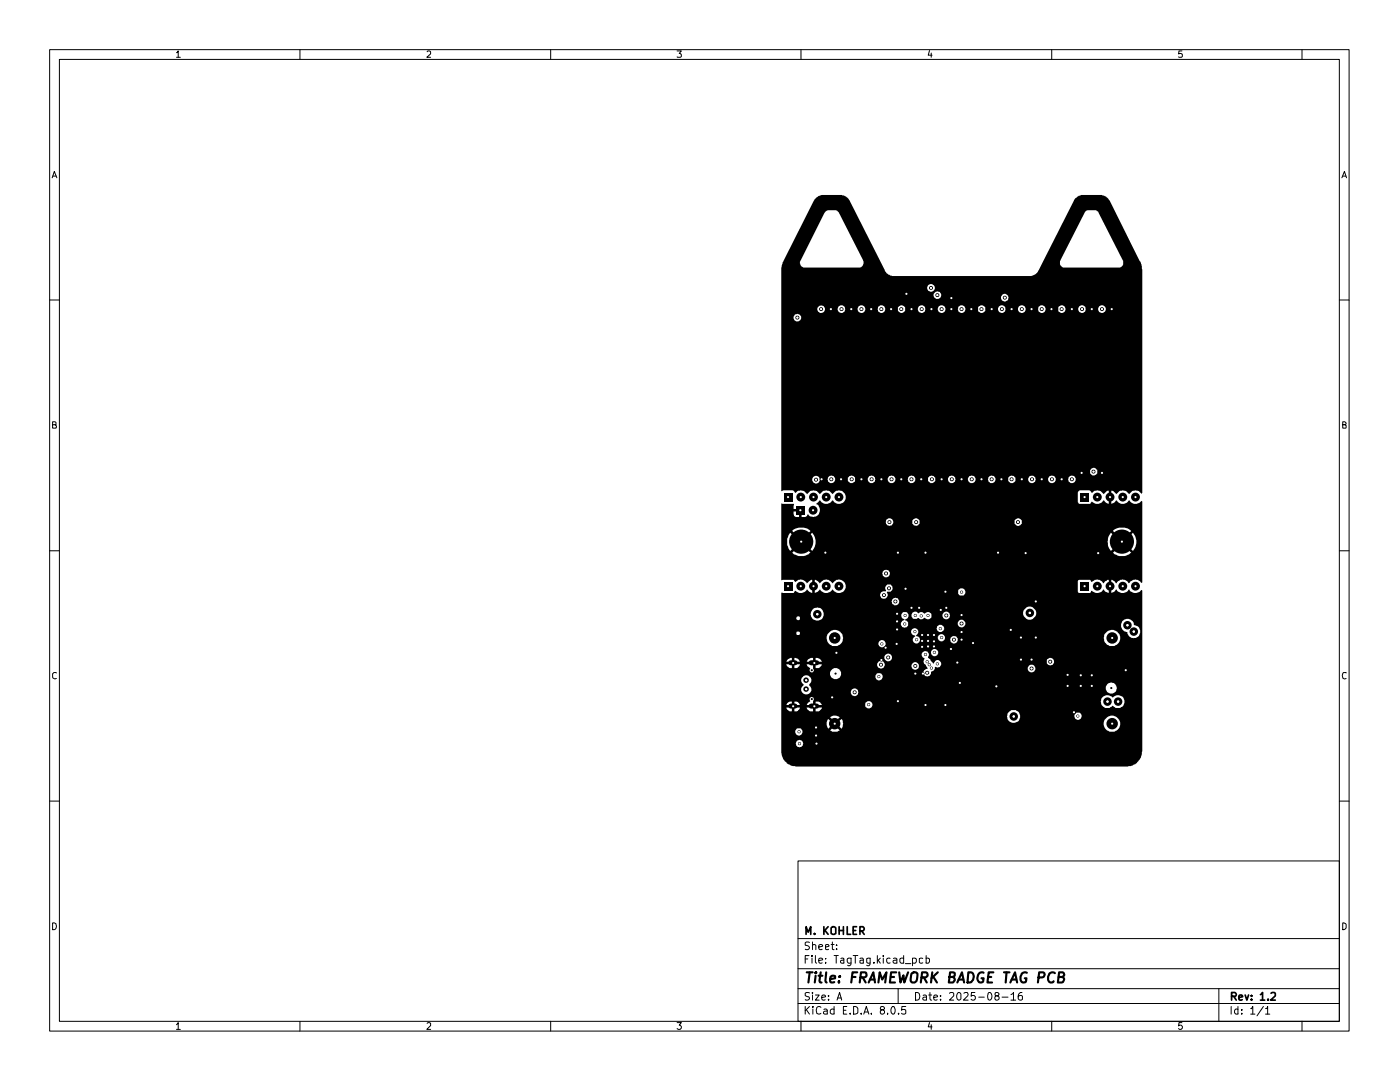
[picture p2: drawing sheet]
<svg xmlns="http://www.w3.org/2000/svg" width="279mm" height="216mm" viewBox="0 0 279 216" stroke-linecap="round" stroke-linejoin="round" font-family="sans-serif">
<g fill="none" stroke="#000" stroke-width=".2">
<path d="M9.9 9.9h259.3v195.8h-259.3zM11.9 11.9h255.4v191.9h-255.4zM35.2 10.5l.4-.3v1.2M35.2 11.4h.8M59.9 9.9v2M85.3 10.3l.1-.1h.5v.6l-.7 .6h.7M109.9 9.9v2M135.1 10.2h.9l-.4 .5 .3 .1 .1 .5-.2 .1-.7-.1M159.9 9.9v2M185.5 10.1l-.2 .9h.7M185.8 10.6v.8M209.9 9.9v2"/>
<path d="M235.9 10.2h-.6l-.1 .6h.7l.1 .5-.2 .1-.6-.1M259.8 9.9v2M10.4 35.5l.4-1.3 .5 1.3M10.6 35.1h.6M267.8 35.5l.5-1.3 .4 1.3M268 35.1h.6M9.9 59.9h2M180.7 58.4h.4v.5h-.4zM185.6 57.2h.4v.5h-.4zM186.9 58.7h.4v.4h-.4zM189.7 59.3h.4v.4h-.4zM200.3 59.2h.4v.4h-.4z"/>
<path d="M267.3 59.9h1.9M158.9 63.2h.4v.4h-.4zM163.7 61.5h.4v.4h-.4zM165.6 61.5h.4v.4h-.4zM167.7 61.5h.4v.4h-.4zM169.7 61.5h.4v.4h-.4zM171.7 61.5h.4v.4h-.4zM173.7 61.5h.4v.4h-.4zM175.7 61.5h.4v.4h-.4zM177.6 61.5h.4v.4h-.4zM179.7 61.5h.4v.4h-.4zM181.7 61.5h.4v.4h-.4z"/>
<path d="M183.7 61.5h.4v.4h-.4zM185.7 61.5h.4v.4h-.4zM187.7 61.5h.4v.4h-.4zM189.7 61.5h.4v.4h-.4zM191.7 61.5h.4v.4h-.4zM193.6 61.5h.5v.4h-.5zM195.7 61.5h.4v.4h-.4zM197.7 61.5h.4v.4h-.4zM199.7 61.5h.4v.4h-.4zM201.7 61.5h.4v.4h-.4zM203.7 61.5h.4v.4h-.4zM205.7 61.5h.4v.4h-.4z"/>
<path d="M207.7 61.5h.4v.4h-.4zM209.6 61.5h.5v.4h-.5zM211.7 61.5h.4v.4h-.4zM213.7 61.5h.4v.4h-.4zM215.7 61.5h.4v.4h-.4zM217.7 61.5h.4v.4h-.4zM219.7 61.5h.4v.4h-.4zM221.7 61.5h.4v.4h-.4zM10.5 84.8l.7-.1v-.4l-.2-.1h-.5v1.2h.7l.1-.4-.3-.2M162.7 95.5h.4v.4h-.4zM163.8 95.4h.4v.5h-.4zM165.7 95.4h.4v.5h-.4z"/>
<path d="M167.6 95.4h.5v.5h-.5zM169.8 95.4h.4v.5h-.4zM171.7 95.4h.4v.5h-.4zM173.7 95.4h.5v.5h-.5zM175.7 95.4h.4v.5h-.4zM177.7 95.4h.4v.5h-.4zM179.7 95.4h.4v.5h-.4zM181.7 95.4h.4v.5h-.4zM183.7 95.4h.4v.5h-.4zM185.8 95.4h.4v.5h-.4zM187.7 95.4h.4v.5h-.4zM189.7 95.4h.5v.5h-.5z"/>
<path d="M191.7 95.4h.4v.5h-.4zM193.7 95.4h.4v.5h-.4zM195.7 95.4h.4v.5h-.4zM197.7 95.4h.4v.5h-.4zM199.7 95.4h.4v.5h-.4zM201.7 95.4h.4v.5h-.4zM203.7 95.4h.4v.5h-.4zM205.7 95.4h.5v.5h-.5zM207.7 95.4h.4v.5h-.4zM209.7 95.4h.4v.5h-.4zM211.7 95.4h.4v.5h-.4zM213.7 95.4h.4v.5h-.4z"/>
<path d="M215.7 94.1h.4v.5h-.4zM218 93.9h.4v.4h-.4zM219.7 94.1h.4v.5h-.4zM268 84.8h.5l.1-.4-.2-.2h-.4v1.2h.6v-.5l-.2-.1M9.9 109.9h2M164.5 110.1h.4v.4h-.4zM176.2 118.5h.4v.5h-.4zM176.6 114.2h.4v.5h-.4zM177.2 117.2h.4v.4h-.4zM177.3 104h.4v.4h-.4zM178.5 119.8h.4v.4h-.4zM179 110.1h.4v.4h-.4z"/>
<path d="M180.5 117.3h.4v.4h-.4zM182.6 104h.4v.4h-.4zM184.5 110.1h.4v.4h-.4zM188.5 117.8h.4v.5h-.4zM191.8 118h.2l.1 .2-.1 .1h-.2l-.1-.1zM199 110.1h.4v.4h-.4zM203 104h.4v.4h-.4zM204.5 110.1h.4v.5h-.4zM219 110.1h.4v.5h-.4zM267.3 109.9h1.9M11.3 134.3l-.5-.1-.3 .3 .1 .8 .3 .2 .4-.1M166 139h.2l.1 .2-.1 .1h-.2l-.1-.1z"/>
<path d="M166.8 130.1h.2l.1 .2-.1 .1h-.2l-.1-.1zM170.4 137.9h.4v.5h-.4zM175.3 134.8h.2l.1 .2-.1 .2h-.2l-.1-.2zM175.6 132.4h.4v.5h-.4zM175.8 131.5h.2l.1 .2-.1 .2h-.2l-.1-.2zM175.9 128.3h.2l.1 .2-.1 .2h-.2l-.1-.2zM176.6 129.1h.2l.2 .1-.2 .2h-.2l-.1-.2zM177 131h.5v.4h-.5zM178.8 128.3h.2l.2 .2-.2 .2h-.2l-.1-.2zM178.9 122.3h.2l.1 .2-.1 .2h-.2l-.1-.2zM178.9 123.8h.2l.1 .2-.1 .2h-.2l-.1-.2zM178.9 125.4h.2l.1 .2-.1 .2h-.2l-.1-.2z"/>
<path d="M179 139.7h.4v.4h-.4zM180.5 124.3h.2l.1 .2-.1 .2h-.2l-.2-.2zM180.5 122.6h.2l.2 .2-.2 .2h-.2l-.1-.2zM181.8 121.1h.2l.1 .2-.1 .2h-.2l-.1-.2zM182.5 132.7h.4v.4h-.4zM182.5 125.8h.2l.1 .2-.1 .2h-.2l-.1-.2zM182.6 122.6h.2l.1 .2-.1 .2h-.2l-.1-.2zM182.6 134.2h.2l.1 .2-.1 .2h-.2l-.1-.2zM182.8 127.4h.2l.1 .2-.1 .2h-.2l-.1-.2zM183.3 121.1h.2l.1 .2-.1 .2h-.2l-.1-.2zM183.8 122.7h.2l.1 .2-.1 .2h-.2l-.2-.2zM183.9 128.9h.2l.1 .2-.1 .2h-.2l-.1-.2z"/>
<path d="M183.9 126.5h.2l.1 .2-.1 .2h-.2l-.1-.2zM183.9 127.7h.2l.1 .2-.1 .2h-.2l-.1-.2zM184.1 134.2h.2l.1 .2-.1 .2h-.2l-.1-.2zM184.6 130.4h.2l.1 .2-.1 .2h-.2l-.1-.2zM184.8 134h.4v.5h-.4zM184.9 131.9h.2l.2 .1-.2 .2h-.2l-.1-.2zM185.1 122.6h.2l.1 .2-.1 .2h-.2l-.1-.2zM185.1 128.8h.2l.1 .2-.1 .2h-.2l-.1-.2zM185.1 126.5h.2l.1 .2-.1 .2h-.2l-.1-.2zM185.1 127.7h.2l.1 .2-.1 .2h-.2l-.1-.2zM185.4 132.4h.2l.1 .2-.1 .2h-.2l-.1-.2zM185.8 133.1h.2l.1 .2-.1 .2h-.2l-.1-.2z"/>
<path d="M186.3 128.8h.2l.1 .2-.1 .2h-.2l-.1-.2zM186.3 127.8h.2l.1 .2-.1 .2h-.2l-.1-.2zM186.3 126.5h.2l.1 .2-.1 .2h-.2l-.1-.2zM186.4 130h.2l.1 .2-.1 .2h-.2l-.1-.2zM187 132.3h.2l.1 .2-.1 .2h-.2l-.1-.2zM187.6 125.2h.2l.1 .2-.1 .2h-.2l-.1-.2zM187.6 121.5h.3l.1 .2-.1 .2h-.3l-.1-.2zM187.8 127h.2l.1 .2-.1 .2h-.2l-.1-.2zM188.6 122.6h.5v.4h-.5zM188.7 121.1h.3l.1 .2-.1 .2h-.3l-.1-.2zM189.7 129.3h.2l.1 .2-.1 .2h-.2l-.1-.2zM190.2 127.4h.4v.5h-.4z"/>
<path d="M191 132h.2l.1 .2-.1 .2h-.2l-.2-.2zM191.4 136.1h.4v.4h-.4zM191.7 127.4h.4v.5h-.4zM191.7 125.9h.4v.4h-.4zM191.7 124.2h.4v.4h-.4zM191.7 122.5h.4v.4h-.4zM194 128.1h.4v.4h-.4zM198.6 136.7h.4v.5h-.4zM201.5 125.5h.4v.4h-.4zM203.5 131.4h.5v.4h-.5zM203.5 127h.5v.4h-.5zM205.7 131.4h.4v.4h-.4z"/>
<path d="M205.7 133.2h.4v.4h-.4zM206.5 127h.4v.4h-.4zM209.4 131.8h.4v.5h-.4zM212.9 134.4h.4v.5h-.4zM212.9 136.6h.4v.5h-.4zM215.5 134.5h.4v.5h-.4zM215.5 136.6h.4v.5h-.4zM217.7 134.5h.4v.5h-.4zM217.7 136.6h.4v.5h-.4zM224.5 133.5h.4v.5h-.4zM268.6 134.3l-.5-.1-.2 .5 .1 .6 .3 .2 .3-.1M9.9 159.9h2"/>
<path d="M159.4 145.8h.2l.1 .2-.1 .2h-.2l-.1-.2zM159.5 148.2h.2l.1 .2-.1 .2h-.2l-.2-.2zM162.8 145h.2l.1 .2-.1 .2h-.2l-.2-.2zM162.8 146.6h.2l.1 .2-.1 .2h-.2l-.2-.2zM162.8 148.2h.2l.2 .2-.2 .2h-.2l-.1-.2zM173.3 140.4h.2l.1 .2-.1 .2h-.2l-.2-.2zM214.1 141.9h.4v.4h-.4zM215 142.7h.2l.1 .2-.1 .2h-.2l-.1-.2zM267.3 159.9h1.9M159.3 171.8h108v32h-108zM10.5 184.2h.3a.71 .71 0 0 1 .5 .8 .71 .71 0 0 1-.8 .5zM159.3 197.3h108"/>
<path d="M159.3 193.3h108M159.3 187.3h108M160.7 191.3h.5M161.5 190.7h-.8v1.5M161.5 198.1a.64 .64 0 0 0-.8 .1v.4l.7 .3 .1 .4a.6 .6 0 0 1-.8 .2M161.5 188a.64 .64 0 0 0-.8 .1v.5l.7 .2 .1 .3-.3 .4-.5-.1M162.1 190.7v.1M162.1 191.2v1M162.1 198v.2M162.1 188.6l.3-.1 .4 .1v.9M162.1 188v1.5M162.1 198.5v1.1"/>
<path d="M162.7 198.5h.8l-.8 1.1h.8M162.7 190.7v1.2l.3 .3M163.4 191.7l.8-.2-.1-.2-.4-.1-.3 .1 .1 .8h.6M163.4 189l.8-.2-.1-.2-.4-.1-.3 .1 .1 .8h.6M164 199.1l.8-.2-.1-.3-.4-.1-.3 .3 .1 .7h.6M164.8 192v.2M164.8 191.3h.1M164.8 189l.6-.2-.1-.3-.5 .1v.8h.6M165.4 199.4v.2M165.4 198.6v.2M165.9 188.5h.6M166.1 188v1.4l.4 .1"/>
<path d="M166.5 190.7h.8M166.9 190.7v1.5M167 189.3v.2M167 188.6h.1M167 199.6l.6-1.6 .4 1.6M167.1 199.1h.8M167.8 191.3h.6v.9M168.4 191.5l-.7 .3 .1 .3h.6M169.8 191.2v1.2l-.3 .3-.3-.1M169.8 191.3l-.5-.1-.2 .2v.5l.2 .3 .5-.1M170.3 190.7h.9M170.7 190.7v1.5"/>
<path d="M171.6 191.3l.5-.1 .2 .1v.9M172.3 191.5l-.7 .2v.4h.7M173.7 191.2v1.2l-.3 .3-.4-.1M173.7 191.3h-.7v.7l.2 .2 .5-.1M174.4 192v.2M175.1 190.7v1.5M175.3 191.6l.4 .6M175.7 191.2l-.6 .6M176.3 190.7v.1M176.3 191.2v1M177.6 191.3l-.4-.1-.2 .2v.6l.2 .2 .4-.1M178.3 191.3l.4-.1 .3 .1v.9"/>
<path d="M179 191.5l-.8 .3 .1 .3 .2 .1 .5-.1M179.2 197.3v2.9M180.3 191.3l-.5-.1-.2 .2v.5l.2 .3 .5-.1M180.3 190.7v1.5M180.7 192.3h1.1M182.1 191.3l.5-.1 .3 .2v.5l-.3 .3-.5-.1M182.1 191.2v1.5M182.7 198a.77 .77 0 0 1 .9 .8 .77 .77 0 0 1-.9 .8zM184.2 191.3h-.7v.7l.2 .2 .5-.1M184.2 198.6h.6l.1 1M184.8 191.3l.5-.1 .2 .2-.1 .6-.1 .2-.5-.1M184.8 190.7v1.5"/>
<path d="M184.9 198.9l-.5 .1-.2 .2 .2 .4 .5-.1M185.3 198.5h.6M185.6 198v1.3l.2 .3h.1M186.4 199.1l.7-.2-.1-.3-.4-.1-.2 .3v.7h.6M187.7 199.4v.2M187.7 198.6v.2M189.5 198.2l.2-.2 .6 .2v.5l-.8 .9h.8M191.3 198l.3 .1 .2 .3v.9l-.4 .3a.88 .88 0 0 1-.1-1.6zM192.4 198.2l.6-.2 .1 .1 .1 .4-.9 1.1h.9M194.6 198h-.7l-.1 .8 .6-.2 .3 .3v.4l-.3 .3-.6-.2M195.3 199h1.1M197.2 198.2l.2-.2a.82 .82 0 0 1 .6 .8 .82 .82 0 0 1-.6 .8l-.2-.2-.1-.4z"/>
<path d="M198.8 198.7l-.3-.3 .1-.3 .5-.1a.34 .34 0 0 1 .3 .4 .34 .34 0 0 1-.3 .3l-.5 .1v.7a.52 .52 0 0 0 .8-.2v-.3l-.3-.3M200 199h1.2M201.8 198.5l.5-.5v1.6M201.8 199.6h.9M204 198h-.4a1.04 1.04 0 0 0-.2 1.5l.4 .1 .2-.2v-.7a.52 .52 0 0 0-.8 .2M243.2 197.3v6.5M268 184.2h.2l.4 .3v.7l-.4 .3h-.2zM35.2 204.5l.4-.5v1.4M35.2 205.4h.8M59.9 203.8v1.9M85.3 204.2l.1-.2 .5 .1v.5l-.7 .8h.7M109.9 203.8v1.9"/>
<path d="M135.1 204h.9l-.4 .6 .4 .2v.3l-.3 .3-.6-.2M159.3 200.2h108M159.9 203.8v1.9M160.7 200.8v1.6M161 201.5l.5 .9M161.5 200.8l-.8 .9M162.2 200.8v.2M162.2 201.3v1.1M163.8 201l-.1-.1a.56 .56 0 0 0-.6 0 .56 .56 0 0 0-.2 .6l.1 .7 .4 .2 .4-.2M164.4 201.4h.6l.1 1M165.1 201.7l-.5 .1-.3 .2v.2l.3 .2 .5-.1M166.5 201.4h-.6l-.2 .3v.4a.52 .52 0 0 0 .8 .2"/>
<path d="M166.5 200.8v1.6M168.3 201.6h.5M169 200.8h-.7v1.6h.7M169.7 202.2v.2M170.4 200.8a.67 .67 0 0 1 .8 .5v.7a.76 .76 0 0 1-.8 .4zM171.9 202.2v.2M172.4 202.4l.5-1.6 .5 1.6M172.6 201.9h.6M173.9 202.2v.2M175.9 201.5l-.2-.3a.43 .43 0 0 1 .4-.4 .43 .43 0 0 1 .4 .5l-.1 .1a.56 .56 0 0 0-.6 .3 .56 .56 0 0 0 0 .6 .52 .52 0 0 0 .7-.2v-.3l-.3-.3M177.1 202.2v.2M178.1 200.8h.2a1 1 0 0 1 0 1.6 .88 .88 0 0 1-.2-1.6z"/>
<path d="M179.3 202.2v.2M180.8 200.8h-.8l-.1 .8 .3-.2 .5 .1 .1 .7-.3 .2-.6-.2M185.5 204l-.2 .9h.7M185.8 204.5v.9M209.9 203.8v1.9M235.9 204h-.6l-.1 .7 .2-.1h.3l.3 .2v.3l-.3 .3h-.3l-.2-.2M245.7 200.8v1.6M247.1 201.4l-.5-.1-.2 .4v.4l.2 .3 .5-.1M247.1 200.8v1.6M247.8 202.2v.2M247.8 201.4v.2M249.6 201.3h.2l.2-.5v1.6"/>
<path d="M249.6 202.4h.8M252.1 200.8l-1.2 1.9M252.6 201.3h.1l.3-.5v1.6M252.6 202.4h.8M259.8 203.8v1.9"/>
</g>
<g fill="none" stroke="#000" stroke-width=".34">
<path d="M160.9 186.4v-1.5l.4 1.1 .5-1.1v1.5M162.6 186.3v.1M164.4 184.9v1.5M164.6 185.6l.7 .8M165.3 184.9l-.9 .9M165.9 185.2a.54 .54 0 0 1 .9 0v1.1l-.3 .1-.6-.1zM167.5 184.9v1.5M167.5 185.7h.8M168.3 184.9v1.5M169.1 184.9v1.5h.7M170.3 185.7h.5M170.9 184.9h-.6v1.5h.6"/>
<path d="M171.6 185.8h.6a.47 .47 0 0 0 .3-.5 .47 .47 0 0 0-.3-.4h-.6v1.5M172 185.8l.5 .6M245.8 198.8h.8l.1-.3-.1-.3-.2-.2h-.6v1.6M246.2 198.8l.5 .8M247.2 199.1l.8-.2-.1-.3-.4-.1-.3 .3 .1 .7h.6M248.5 198.5l.3 1.1 .4-1.1M249.8 199.4v.2M249.8 198.6v.2M251.5 198.5l.5-.5v1.6M251.5 199.6h.9M253.1 199.4v.2M253.7 198.2l.2-.2 .5 .1 .1 .6-.9 .9h.9"/>
<circle cx="160.9" cy="135.7" r=".38"/>
<circle cx="160.9" cy="137.5" r=".38"/>
</g>
<g fill="none" stroke="#000" stroke-width=".42">
<path d="M161 194h1.2M161.6 194l-.3 2M162.8 194.7l-.2 1.3M162.9 194l-.2 .1h.2v-.1l-.1 .2M163.4 194.7h.7M163.8 194l-.3 1.7 .1 .3h.4M164.9 194l-.2 1.7 .3 .3M165.7 195.4l1-.2v-.4a.67 .67 0 0 0-1 .1v1.1h.8M167.4 195.8v.2M167.6 194.8l.1 .1h-.2l.1-.1-.1 .1M170.1 194.9h.6M171.1 194h-1l-.2 2"/>
<path d="M171.7 195h.8l.4-.3a.52 .52 0 0 0-.3-.7h-.8l-.2 2M172.2 195l.6 1M173.4 196l.9-2 .3 2M173.6 195.5h.9M175.3 196l.3-2 .5 1.5 .8-1.5-.2 2M177.8 194.9h.6M178.9 194h-1.1l-.2 2h1M179.5 194l.2 2 .6-1.4 .2 1.4 .7-2M181.9 194.3a.78 .78 0 0 1 1.2 0 1.75 1.75 0 0 1-.6 1.7h-.6a2.03 2.03 0 0 1 0-1.7zM183.9 195h.8l.4-.3a.52 .52 0 0 0-.3-.7h-.8l-.2 2M184.4 195l.6 1M186.1 194l-.3 2"/>
<path d="M186.2 194.9l.8 1.1M187.2 194l-1.3 1.2M189.4 194.9h.7l.4-.1v-.6l-.3-.2h-.6l-.2 2h.7l.4-.4-.1-.6-.3-.1M191.1 196l.9-2 .4 2M191.3 195.5h.9M193.3 194h.5a.76 .76 0 0 1 .6 .9 1.29 1.29 0 0 1-.9 1.1h-.4zM196.3 194.1a.79 .79 0 0 0-1.1 .4 1.24 1.24 0 0 0 .2 1.5 .64 .64 0 0 0 .8-.2l.1-.6h-.4M197.1 194.9h.7M198.2 194h-.9l-.2 2h.9M200.4 194h1.1M200.9 194l-.2 2M201.6 196l1-2 .4 2"/>
<path d="M201.9 195.5h.9M204.9 194.1a.89 .89 0 0 0-1.2 .8v.6a.61 .61 0 0 0 .4 .5 .61 .61 0 0 0 .7-.2l.1-.6h-.4M207.2 195h.8l.3-.1a.5 .5 0 0 0-.1-.9h-.8l-.3 2M210.5 194.2l-.1-.1a.89 .89 0 0 0-1.2 .8v.6a.61 .61 0 0 0 .4 .5 .61 .61 0 0 0 .7-.2M211.3 194.9h.8l.3-.3-.1-.4-.3-.2h-.6l-.3 2h.8a.67 .67 0 0 0 .3-1l-.2-.1"/>
</g>
<g fill="#000">
<path d="M162.5 39.8l.8-.6 .7-.3h4a1.94 1.94 0 0 1 1.5 1l7.3 14.4a1.7 1.7 0 0 0 1.2 .8h27.9l1.1-.6 1.1-2.1h3.4l.1 .6 .5 .4h11.5l.6-.6v-.8l-5-9.8-.5-.2h-1.7l-.5 .4-5 9.7v.3h-3.4l6.3-12.6 .9-.7 .5-.2h4.1l.9 .3 .6 .8 6.3 12.5 .3 1.2v44.6l-.2 .2a1.58 1.58 0 0 0-1.9-.5l-.6 .6-.6-.6-.6-.2-.5 .1-.8 .7-.6-.6-.4-.1v.9h-.5v-.9h-.3l-.7 .7a1.72 1.72 0 0 0-1.8-.7l-.6 .4-.5-.5h-1.9l-.4 .5v1.9l.3 .3h2.2l.2-.4a2.1 2.1 0 0 0 1.9 .3l.5-.5h.1l.4 .4 .6 .2v-.9h.5v.9l.6-.2 .3-.4h.2l.2 .2a1.37 1.37 0 0 0 2.2-.2h.1l.2 .2a1.49 1.49 0 0 0 2.3-.1l.1 16.2-.3 .1-.1-.2a1.56 1.56 0 0 0-2.3 .3 1.37 1.37 0 0 0-1.3-.8 1.37 1.37 0 0 0-1.2 .8l-.8-.7h-.2v.8h-.5v-.8l-.7 .3-.3 .4a1.4 1.4 0 0 0-2.3-.3h-.2l-.2-.4h-2.2l-.3 .3 .1 2.2 2.4 .1 .2-.4h.2a1.38 1.38 0 0 0 2.2-.3h.1l.3 .5 .7 .2v-.8h.5v.8l.6-.2 .3-.5 .2 .1a1.4 1.4 0 0 0 2.4-.1l.1 .1a1.38 1.38 0 0 0 2.3 0l.3 .1-.1 32.7a3.6 3.6 0 0 1-2.2 2.4h-67.1a2.99 2.99 0 0 1-2.6-2.5l-.1-2h2.9l.1 .3 .3 .4h.4h.3l.3-.4v-.7l-.3-.3-.3-.1-.4 .1-.3 .3-.1 .4h-2.9v-2.4h2.8a.74 .74 0 0 0 1.2 .6 .74 .74 0 0 0-.2-1.3l-.7 .1-.3 .6h-2.8v-1.6h9.1l.3 1 .6-.7 .4 .4-.6 .7 .4 .2h1l.5-.2-.7-.7 .4-.4 .6 .7 .4-1h52a1.59 1.59 0 0 0 2.3 1.4 1.62 1.62 0 0 0 .1-2.8 1.62 1.62 0 0 0-2.4 1.4h-52l-.2-.8-.2-.1-.6 .6-.4-.4 .7-.6-.3-.1h33.7v.2a1.29 1.29 0 0 0 1.5 1 1.29 1.29 0 0 0 1.1-1.3h10.8v.1a.74 .74 0 0 0 1.2 .5 .74 .74 0 0 0-.2-1.3l-.7 .1-.3 .6h-10.8l-.3-.8-.6-.4a1.66 1.66 0 0 0-1.6 .6l-.1 .7h-33.7a1.45 1.45 0 0 0-1.6 .1l.6 .6-.4 .4-.6-.6-.2 .1-.1 .8h-9.1v-3.7h1.8v.5h-.8l.2 .4 .5 .3h.4v-.6h.5v.6h.7l.4-.7h-.7v-.5h2.9v.5h-.8l.2 .4a1.13 1.13 0 0 0 1.1 .3v-.6h.5v.6h.6l.6-.5v-.2h-.8l.2-.1-.2-.4 9.5-.1a.73 .73 0 0 0 1.1 .7 .73 .73 0 0 0 0-1.3h45.9l.1 .3a1.04 1.04 0 0 0 .7 1 1.59 1.59 0 0 0 1.5-.5l.6 .5a2.09 2.09 0 0 0 1.6-.5 1.32 1.32 0 0 0-.2-1.8 1.32 1.32 0 0 0-1.9 .2l-.2-.2a1.38 1.38 0 0 0-2.2 1l-46.5-.1-.4 .3-.1 .4h-8.7l-.3-.4-.3-.2h-.6v.7h-.5l.1-.9a.46 .46 0 0 0-.1-.7 .46 .46 0 0 0-.7 .2l.1 .7-.5 .3-.2 .4h-1.4l-.4-.6-.2-.1h-.5v.7h-.5v-.7a.93 .93 0 0 0-1.1 .7h-1v-4.9h4l.2 .5 .3 .3a1.05 1.05 0 0 0-.3 1.6 1.05 1.05 0 0 0 1.7-.1h8v.2a.77 .77 0 0 0 1.2 .5 .77 .77 0 0 0 0-1.3 .77 .77 0 0 0-1.2 .5v.1h-8l.1-.3-.1-.6h58.9a1.1 1.1 0 0 0 1.4 1.1 1.1 1.1 0 0 0 .6-1.7 1.1 1.1 0 0 0-1.8 .1l-.2 .5h-58.9l-.3-.4v-.3a1 1 0 0 0-.2-1.7 1 1 0 0 0-1.4 1h-4v-1.5h9.8v.4a1.11 1.11 0 0 0 .9 .8 1.11 1.11 0 0 0 1.1-.5h7v.2a.74 .74 0 0 0 1.2 .4 .74 .74 0 0 0-.2-1.3l-.7 .1-.3 .6h-7l.2-.3a1.12 1.12 0 0 0-1-1.4 1.12 1.12 0 0 0-1.2 1h-9.8v-2.3h1.8v.5h-.8l.2 .5 .5 .3h.4v-.7h.5v.7a1.09 1.09 0 0 0 1.1-.8h-.7v-.5h2.9v.5l-.8 .1 .2 .4 .5 .3-.1 .6 .2 .3h.4l.2-.4-.1-.3v-.9h.5v.7l.7-.1 .5-.6h11.1v.2a.74 .74 0 0 0 .6 .6 .74 .74 0 0 0 .8-.5h5.4v.2a.74 .74 0 0 0 1.1 .4 .74 .74 0 0 0 0-1.2 .74 .74 0 0 0-1.1 .4v.2h-5.4a.75 .75 0 0 0-.6-1.1 .75 .75 0 0 0-.8 .8h-11.1v-.1h-.8h.2l-.2-.5h.8l-.3-.5-.9-.2v.7h-.5v-.7a1.13 1.13 0 0 0-1.3 .7h-1.4l-.4-.6-.4-.1h-.3v.7h-.5v-.7l-.7 .2-.4 .5h-1v-.8h20.6a.77 .77 0 0 0 1.1 .7 .77 .77 0 0 0 .2-1.3h6.1l.2 .5 .4 .3v.1a.85 .85 0 0 0 .3 1.3l.3 .6-.4 .2a.69 .69 0 0 0-.3 1 .82 .82 0 0 0 1.4-.2v-.3l.5-.3 .3-.4h18.5v.2a.78 .78 0 0 0 1.2 .4 .78 .78 0 0 0 0-1.3 .78 .78 0 0 0-1.2 .5v.2h-18.5v-.3a.72 .72 0 0 0 1-.1 .72 .72 0 0 0 .1-1h21.2v.4a.76 .76 0 0 0 1.2 .2 .76 .76 0 0 0 0-1.2 .76 .76 0 0 0-1.2 .3v.3h-21.2l-.2-.1a.68 .68 0 0 0-.7-.1 .68 .68 0 0 0-.4 .6h-.2l-.5-.5-.1-.4-.4-.2 .2-.5-.2-.6h.6a.72 .72 0 0 0 .9 .8 .72 .72 0 0 0 .4-1.2 .72 .72 0 0 0-1.2 .1l-.1 .3-.7-.1a.71 .71 0 0 0-.7-.1 .71 .71 0 0 0-.5 .6h-6.1l-.7-.2-.4 .3-.2 .5h-20.6v-3.9h9.1l.1 .5a1.74 1.74 0 0 0 1 1.1h1l.7-.4h7.5a.72 .72 0 0 0 1.1 .5 .72 .72 0 0 0 0-1.2 .72 .72 0 0 0-1.1 .5v.2h-7.5a1.65 1.65 0 0 0-.1-2.5h14.1v.2a.93 .93 0 0 0 .9 .7l-.1 .1a.76 .76 0 0 0-.4 1 .76 .76 0 0 0 1.1 .3 .76 .76 0 0 0 .2-1.1h3.7v.2a.74 .74 0 0 0 .5 .6 .74 .74 0 0 0 .8-.4h1.1l.2 .5a.77 .77 0 0 0 1 .2 .77 .77 0 0 0 .3-1h29.2v.3a1.85 1.85 0 0 0 1.1 1.3 1.63 1.63 0 0 0 2-.8 1.63 1.63 0 0 0-.5-2.1 1.65 1.65 0 0 0-2.6 1.3l-29.3-.1a.77 .77 0 0 0-.9-.2 .77 .77 0 0 0-.5 .6h-1.1a.71 .71 0 0 0-.5-1 .71 .71 0 0 0-.8 .6h-3.8l-.1-.2h-.4l-.1-.3a.67 .67 0 0 0 .5-.6 .67 .67 0 0 0-.5-.7h4.1l.1 .2a.71 .71 0 0 0 1.1 .4 .71 .71 0 0 0 0-1.1 .71 .71 0 0 0-1.1 .4l-.1 .1h-4.5l-.4 .2-.2 .4h-14.2a1.63 1.63 0 0 0-1.7-.2 1.63 1.63 0 0 0-.9 1.5h-9.1v-.9h3l.1 .3h.5l.1-.2v-.3l-.1-.2h-.5l-.1 .4h-3v-1.9h23.9v.2a.74 .74 0 0 0 .8 .5 .74 .74 0 0 0 .6-.8h9.9v.2a.76 .76 0 0 0 .7 .6 .76 .76 0 0 0 .8-.4h31.1v.2a1.44 1.44 0 0 0 1.3 1.2 1.29 1.29 0 0 0 1.4 1.1 1.29 1.29 0 0 0 1.2-1.3 1.29 1.29 0 0 0-1.2-1.2 1.31 1.31 0 0 0-1.4-1.3 1.31 1.31 0 0 0-1.3 1.3h-31.1l.1-.2a.81 .81 0 0 0-1-.9l-.3 .1-.3 .6h-9.9v-.2l-.6-.5v-.1l.5-.3 .2-.5h.6l.1 .3 .3 .4h.7l.1-.2h.2l.4 .3h.3l.5-.4a.73 .73 0 0 0 .9 .4 .73 .73 0 0 0 .5-.8h2.2v.2a.78 .78 0 0 0 1.1 .5 .78 .78 0 0 0 .2-1.2h14.8v.3a1.33 1.33 0 0 0 2 .9 1.33 1.33 0 0 0 0-2.3 1.33 1.33 0 0 0-2 .9v.2h-14.8a.77 .77 0 0 0-.8-.2 .77 .77 0 0 0-.5 .7h-2.2l-.1-.4-.4-.3h-.4l-.5 .4-.1-.1a.78 .78 0 0 0-1.1 0 .73 .73 0 0 0-.9-.3 .73 .73 0 0 0-.5 .7h-.6l-.1-.3-.3-.4h-.6a.81 .81 0 0 0-.4 .9 .81 .81 0 0 0 .7 .7l-.6 .2-.2 .6h-23.9v-1.1h3l.3 .3 .4-.1v-.5l-.1-.1-.5 .1-.1 .3h-3v-.8h5.9a1.34 1.34 0 0 0 1.3 1.3 1.34 1.34 0 0 0 1.3-1.4 1.34 1.34 0 0 0-1.3-1.3 1.44 1.44 0 0 0-1.3 1.4h-5.9v-2.6h22l.1 .2a.71 .71 0 0 0 1.1 .4 .71 .71 0 0 0 0-1.2 .71 .71 0 0 0-1.1 .4l-.1 .2h-22v-1.3h19.7a.78 .78 0 0 0 1.1 .7 .78 .78 0 0 0 .3-1.2h14.2v.3l.4 .3h.6a.75 .75 0 0 0 .2-1.3 .75 .75 0 0 0-1.2 .7h-14.2l.8-.1v-.2a.62 .62 0 0 0 .4-.5 .62 .62 0 0 0-.4-.6v-.2h-.7a.93 .93 0 0 0-.3 1.4h-.6l-.3 .2-.3 .5h-19.7l.1-.5 2.4 .1 .2-.4h.2a1.37 1.37 0 0 0 2.2-.3l1.1 .7v-.8h.5v.8l1.1-.7a1.35 1.35 0 0 0 2.4 0l.1 .1a1.39 1.39 0 0 0 2.2 .3 1.39 1.39 0 0 0-.2-2.1 1.39 1.39 0 0 0-2 .5 1.5 1.5 0 0 0-2.6 0l-.8-.7h-.2v.8h-.5v-.8h-.3l-.8 .7a1.36 1.36 0 0 0-2.3-.3l-.3-.4-2.4 .1-.1-1.4h20.2l.1 .2a.73 .73 0 0 0 .8 .6 .73 .73 0 0 0 .6-.9 .73 .73 0 0 0-.9-.5l-.5 .3-.1 .3h-20.2v-6.3h1.2v.7l.6 1.1 1.1-1.1 .3 .5-1 1 .4 .3a2.65 2.65 0 0 0 3.1-.2l.2-.1-1.1-1 .3-.5 1.1 1.1 .5-.8 .2-1h58.2l.2 1 .5 .8 1.1-1.1 .3 .5-1 1 .4 .3a2.65 2.65 0 0 0 3.1-.2l.2-.1-1.1-1 .3-.5 1.1 1.1 .3-.5a2.69 2.69 0 0 0-.3-3.1l-1.1 1-.1-.1-.2-.2 1.1-1-.2-.2a2.6 2.6 0 0 0-3.5 .2l1 1-.3 .3-1.1-1-.5 .8-.2 1h-58.2l-.2-1-.5-.8-1.1 1-.3-.3 1.1-1a2.62 2.62 0 0 0-3.7 0l1 1-.3 .3-1.1-1-.6 1.2v.6h-1.2v-3.9h20.8a.77 .77 0 0 0 .6 .6 .77 .77 0 0 0 .8-.2l.2-.4h3.8a.72 .72 0 0 0 .7 .7 .72 .72 0 0 0 .7-.7h19v.3l.2 .3 .6 .1 .6-.4v-.7a.75 .75 0 0 0-.8-.4 .75 .75 0 0 0-.6 .8h-19v-.4l-.4-.3a.68 .68 0 0 0-.7 0 .68 .68 0 0 0-.3 .7h-3.8v-.2a.77 .77 0 0 0-.9-.6 .77 .77 0 0 0-.7 .8h-20.8v-3.7h2.6l-.1 1.1h.9v.5h-.9l.1 .8 .3 .3h.7v-1h.5v1h.7l.5-.5h.1a.98 .98 0 0 0 1.2 .4 1.31 1.31 0 0 0 1.1-1.1 1.31 1.31 0 0 0-.7-1.4v-.1l.6-.6h.2a1.35 1.35 0 0 0 2.4 0h.1l.2 .2a1.34 1.34 0 0 0 2.3-.4 1.34 1.34 0 0 0-1.5-1.8l-.4 .1-.6 .6-.6-.6-.7-.2-.7 .2-.6 .6-.6-.6-.6-.2-.7 .2-.6 .6-.6-.6a1.72 1.72 0 0 0-1.8 .3l-.5-.5h-1.9l-.3 .2-.1-2.3h6.2a.76 .76 0 0 0 .8 .7 .76 .76 0 0 0 .7-.8h1.5l.2 .5a.77 .77 0 0 0 .9 .3 .77 .77 0 0 0 .5-.8h2.5v.4a.75 .75 0 0 0 .9 .4 .75 .75 0 0 0 .5-.8h2.6v.2a.77 .77 0 0 0 .8 .6 .77 .77 0 0 0 .7-.8h2.5v.2a.77 .77 0 0 0 .8 .6 .77 .77 0 0 0 .7-.8h2.4l.2 .5a.77 .77 0 0 0 .9 .3 .77 .77 0 0 0 .5-.8h2.5v.4l.4 .4h.5l.3-.2 .2-.2v-.4h2.6v.2a.77 .77 0 0 0 .8 .6 .77 .77 0 0 0 .7-.8h2.5v.2a.77 .77 0 0 0 .8 .6 .77 .77 0 0 0 .7-.8h2.4l.2 .5a.77 .77 0 0 0 .9 .3 .77 .77 0 0 0 .5-.8h2.5v.4l.4 .4h.5l.3-.2 .3-.2v-.4h2.5v.2a.77 .77 0 0 0 .8 .6 .77 .77 0 0 0 .7-.8h2.5v.2a.77 .77 0 0 0 .8 .6 .77 .77 0 0 0 .7-.8h2.5v.2a.73 .73 0 0 0 .9 .6 .73 .73 0 0 0 .6-.9 .73 .73 0 0 0-1-.5l-.5 .3v.3h-2.5v-.1a.77 .77 0 0 0-.8-.6 .77 .77 0 0 0-.7 .7h-2.5l-.1-.3-.3-.3a.76 .76 0 0 0-1.1 .6h-2.5v-.3a.76 .76 0 0 0-.9-.4 .76 .76 0 0 0-.6 .7h-2.5v-.1a.79 .79 0 0 0-.9-.6 .79 .79 0 0 0-.7 .7h-2.4v-.1a.77 .77 0 0 0-.8-.6 .77 .77 0 0 0-.7 .7h-2.5l-.1-.3-.3-.3a.76 .76 0 0 0-1.1 .6h-2.6v-.3a.76 .76 0 0 0-.8-.4 .76 .76 0 0 0-.6 .7h-2.5v-.1a.79 .79 0 0 0-.9-.6 .79 .79 0 0 0-.7 .7h-2.4v-.1a.77 .77 0 0 0-.8-.6 .77 .77 0 0 0-.7 .7h-2.5l-.1-.3-.3-.3a.76 .76 0 0 0-1.1 .6h-2.6v-.3a.82 .82 0 0 0-1.4 0v.3h-2.5a.74 .74 0 0 0-1.1-.6l-.4 .3-.1 .3h-1.5a.76 .76 0 0 0-.8-.7 .76 .76 0 0 0-.7 .8h-6.2v-1.6h61.7v.3l.4 .4a.73 .73 0 0 0 1-.4v-.6l-.6-.5-.6 .2-.2 .3v.3h-61.7v-30.7h2.5a.76 .76 0 0 0 .9 .7 .76 .76 0 0 0 .5-1.1 .82 .82 0 0 0-1.4 .2v.2h-2.5v-1.7h7.2a.76 .76 0 0 0 .8 .8 .76 .76 0 0 0 .7-.8h2.6v.2a.77 .77 0 0 0 .8 .6 .77 .77 0 0 0 .7-.8h2.5v.2a.77 .77 0 0 0 .8 .6 .77 .77 0 0 0 .7-.8h2.4l.1 .2a.73 .73 0 0 0 .8 .5 .73 .73 0 0 0 .7-.7h2.5v.3a.75 .75 0 0 0 .9 .4 .75 .75 0 0 0 .5-.7h2.6v.2a.77 .77 0 0 0 .8 .6 .77 .77 0 0 0 .7-.8h2.5v.2a.77 .77 0 0 0 .8 .6 .77 .77 0 0 0 .7-.8h2.4l.1 .2a.73 .73 0 0 0 .8 .5 .73 .73 0 0 0 .7-.7h2.5l.1 .5 .3 .2a.68 .68 0 0 0 .7-.1 .68 .68 0 0 0 .3-.6h2.6v.2a.77 .77 0 0 0 .8 .6 .77 .77 0 0 0 .7-.8h2.5v.2a.77 .77 0 0 0 .8 .6 .77 .77 0 0 0 .7-.8h2.4l.1 .2a.73 .73 0 0 0 .8 .5 .73 .73 0 0 0 .7-.7h2.5v.3a.75 .75 0 0 0 .9 .4 .75 .75 0 0 0 .5-.7h2.6v.2a.77 .77 0 0 0 .8 .6 .77 .77 0 0 0 .7-.8h2.5v.2a.78 .78 0 0 0 1.2 .4 .78 .78 0 0 0 0-1.3 .78 .78 0 0 0-1.2 .5v.2h-2.5a.76 .76 0 0 0-.8-.8 .76 .76 0 0 0-.7 .8h-2.6v-.2a.72 .72 0 0 0-.8-.6 .72 .72 0 0 0-.6 .8h-2.5v-.2a.77 .77 0 0 0-.9-.6 .77 .77 0 0 0-.7 .8h-2.4v-.2a.77 .77 0 0 0-.9-.6 .77 .77 0 0 0-.6 .8h-2.5l-.1-.2a.72 .72 0 0 0-.8-.6 .72 .72 0 0 0-.6 .8h-2.6v-.4a.75 .75 0 0 0-.8-.4 .75 .75 0 0 0-.6 .8h-2.5v-.2a.77 .77 0 0 0-.9-.6 .77 .77 0 0 0-.7 .8h-2.4v-.2a.77 .77 0 0 0-.9-.6 .77 .77 0 0 0-.6 .8h-2.5l-.1-.2a.72 .72 0 0 0-.8-.6 .72 .72 0 0 0-.6 .8h-2.6v-.4a.75 .75 0 0 0-.8-.4 .75 .75 0 0 0-.6 .8h-2.5v-.2a.77 .77 0 0 0-.9-.6 .77 .77 0 0 0-.7 .8h-2.4v-.2a.77 .77 0 0 0-.9-.6 .77 .77 0 0 0-.6 .8h-2.5l-.1-.2a.72 .72 0 0 0-.8-.6 .72 .72 0 0 0-.6 .8h-2.6v-.2a.79 .79 0 0 0-.8-.5 .79 .79 0 0 0-.7 .7h-7.2v-2.8h30.4v.2a.76 .76 0 0 0 .6 .6 .76 .76 0 0 0 .8-.3h12.1v.2a.74 .74 0 0 0 1.1 .4 .74 .74 0 0 0 0-1.2 .74 .74 0 0 0-1.1 .4v.2h-12.1a.77 .77 0 0 0 0-1 .77 .77 0 0 0-1-.2l-.3 .3-.1 .4h-30.4v-1.5h29.1a.76 .76 0 0 0 1 .7 .76 .76 0 0 0 .4-1.1 .76 .76 0 0 0-1.2-.1l-.2 .5h-29.1v-4l.3-1h3.4l.2 .6 .5 .4h11.4l.6-.5v-.8l-4.9-9.7-.5-.4h-1.8l-.4 .2-5.1 10.2h-3.4zM156.4 98.3h1.7v1.7h-1.7zM156.4 116.1h1.7v1.7h-1.7zM158.9 101h1.7v1.7h-1.7zM215.6 98.3h1.7v1.7h-1.7zM215.6 116.1h1.7v1.7h-1.7zM161.9 139.3h.2l.1 .2-.1 .2h-.2l-.1-.2zM161.9 133.5h.2l.1 .2-.1 .2h-.2l-.1-.2zM166.7 134.2h.2l.1 .2-.1 .2h-.2l-.2-.2zM221.7 137.1h.2l.1 .2-.1 .2h-.2l-.1-.2z"/>
<circle cx="159.8" cy="99.2" r=".89"/>
<circle cx="162.4" cy="99.2" r=".89"/>
<circle cx="164.9" cy="99.2" r=".89"/>
<circle cx="167.4" cy="99.2" r=".89"/>
<circle cx="219" cy="99.2" r=".89"/>
<circle cx="221.5" cy="99.2" r=".89"/>
<circle cx="224.1" cy="99.2" r=".89"/>
<circle cx="226.6" cy="99.2" r=".89"/>
<circle cx="159.8" cy="117" r=".89"/>
<circle cx="159.9" cy="108.1" r="2.41"/>
<circle cx="162.3" cy="101.8" r=".89"/>
<circle cx="162.4" cy="117" r=".89"/>
<circle cx="164.9" cy="117" r=".89"/>
<circle cx="167.4" cy="117" r=".89"/>
<circle cx="219" cy="117" r=".89"/>
<circle cx="221.5" cy="117" r=".89"/>
<circle cx="223.9" cy="108.1" r="2.41"/>
<circle cx="224.1" cy="117" r=".89"/>
<circle cx="226.6" cy="117" r=".89"/>
<circle cx="166.6" cy="127.3" r="1.14"/>
<circle cx="222" cy="127.3" r="1.14"/>
<circle cx="166.6" cy="144.4" r="1.14"/>
<circle cx="222" cy="144.4" r="1.14"/>
</g>
<path d="M157.8 132.3h.9M161.9 132.3h1.1M157.8 140.9h.9M161.9 140.9h1.1" fill="none" stroke="#000" stroke-width="1"/>
<g fill="none" stroke="#000" stroke-width=".59">
<circle cx="163.1" cy="122.6" r=".55"/>
<circle cx="205.5" cy="122.3" r=".55"/>
<circle cx="206.7" cy="120" r=".55"/>
<circle cx="221" cy="140" r=".55"/>
<circle cx="223.1" cy="140" r=".55"/>
<circle cx="225" cy="124.8" r=".55"/>
<circle cx="226.3" cy="126" r=".55"/>
<circle cx="202.3" cy="143" r=".55"/>
</g>
<path d="M184.5 140.5h.4v.4h-.4zM188.5 140.5h.4v.4h-.4z" fill="none" stroke="#000" stroke-width=".25"/>
<g fill="#fff">
<path d="M224 116.8h.2l.1 .2-.1 .2h-.2l-.1-.2z"/>
<path d="M223.8 107.9h.2l.1 .2-.1 .2h-.2l-.1-.2z"/>
<path d="M216.4 116.8h.2l.1 .2-.1 .2h-.2l-.2-.2z"/>
<path d="M218.9 116.8h.2l.1 .2-.1 .2h-.2l-.1-.2z"/>
<path d="M221.4 116.8h.2l.1 .2-.1 .2h-.2l-.1-.2z"/>
<path d="M226.5 116.8h.2l.1 .2-.1 .2h-.2l-.1-.2z"/>
<path d="M159.6 101.6h.2l.1 .2-.1 .2h-.2l-.1-.2z"/>
<path d="M164.8 116.8h.2l.1 .2-.1 .2h-.2l-.1-.2z"/>
<path d="M167.3 116.8h.2l.1 .2-.1 .2h-.2l-.1-.2z"/>
<path d="M157.2 116.8h.2l.1 .2-.1 .2h-.2l-.1-.2z"/>
<path d="M159.8 107.9h.2l.1 .2-.1 .2h-.2l-.1-.2z"/>
<path d="M159.7 116.8h.2l.1 .2-.1 .2h-.2l-.1-.2z"/>
<path d="M162.2 116.8h.3l.1 .2-.1 .2h-.3l-.1-.2z"/>
<path d="M162.2 101.6h.2l.1 .2-.1 .2h-.2l-.1-.2z"/>
<path d="M157.2 99h.2l.1 .2-.1 .2h-.2l-.1-.2z"/>
<path d="M159.7 99h.2l.1 .2-.1 .2h-.2l-.1-.2z"/>
<path d="M162.2 99h.3l.1 .2-.1 .2h-.3l-.1-.2z"/>
<path d="M164.8 99h.2l.1 .2-.1 .2h-.2l-.1-.2z"/>
<path d="M167.3 99h.2l.1 .2-.1 .2h-.2l-.1-.2z"/>
<path d="M224 99h.2l.1 .2-.1 .2h-.2l-.1-.2z"/>
<path d="M221.4 99h.2l.1 .2-.1 .2h-.2l-.1-.2z"/>
<path d="M216.4 99h.2l.1 .2-.1 .2h-.2l-.2-.2z"/>
<path d="M218.9 99h.2l.1 .2-.1 .2h-.2l-.1-.2z"/>
<path d="M226.5 99h.2l.1 .2-.1 .2h-.2l-.1-.2z"/>
<path d="M158.2 132.1h.2l.1 .2-.1 .2h-.2l-.1-.2z"/>
<path d="M158.2 140.7h.2l.1 .2-.1 .2h-.2l-.1-.2z"/>
<path d="M166.5 127.1h.2l.1 .2-.1 .2h-.2l-.1-.2z"/>
<path d="M221.9 127.1h.2l.1 .2-.1 .2h-.2l-.2-.2z"/>
<path d="M162.4 140.7h.2l.1 .2-.1 .2h-.2l-.1-.2z"/>
<path d="M162.4 132.1h.2l.1 .2-.1 .2h-.2l-.1-.2z"/>
<path d="M221.9 144.2h.2l.1 .2-.1 .2h-.2l-.2-.2z"/>
<path d="M166.5 144.2h.2l.1 .2-.1 .2h-.2l-.1-.2z"/>
<path d="M179.8 95.4h.2l.1 .2-.1 .2h-.2l-.1-.2z"/>
<path d="M181.8 95.4h.2l.1 .2-.1 .2h-.2l-.1-.2z"/>
<path d="M183.8 95.4h.2l.1 .2-.1 .2h-.2l-.2-.2z"/>
<path d="M185.9 95.4h.2l.1 .2-.1 .2h-.2l-.1-.2z"/>
<path d="M177.4 104h.2l.1 .2-.1 .2h-.2l-.1-.2z"/>
<path d="M177.8 95.4h.2l.1 .2-.1 .2h-.2l-.1-.2z"/>
<path d="M175.8 95.4h.2l.1 .2-.1 .2h-.2l-.1-.2z"/>
<path d="M182.7 104h.2l.2 .2-.2 .2h-.2l-.1-.2z"/>
<path d="M183.3 121.1h.2l.1 .2-.1 .2h-.2l-.1-.2z"/>
<path d="M181.8 121.1h.2l.1 .2-.1 .2h-.2l-.1-.2z"/>
<path d="M179.1 110.1h.2l.1 .2-.1 .2h-.2l-.1-.2z"/>
<path d="M184.6 110.1h.2l.1 .2-.1 .2h-.2l-.1-.2z"/>
<path d="M180.6 117.3h.2l.1 .2-.1 .2h-.2l-.1-.2z"/>
<path d="M178.6 119.8h.2l.1 .2-.1 .2h-.2l-.1-.2z"/>
<path d="M162.8 95.5h.2l.1 .2-.1 .2h-.2l-.2-.2z"/>
<path d="M171.8 95.4h.2l.1 .2-.1 .2h-.2l-.1-.2z"/>
<path d="M169.9 95.4h.2l.1 .2-.1 .2h-.2l-.1-.2z"/>
<path d="M163.9 95.4h.2l.1 .2-.1 .2h-.2l-.2-.2z"/>
<path d="M167.8 95.4h.2l.1 .2-.1 .2h-.2l-.2-.2z"/>
<path d="M165.8 95.4h.2l.1 .2-.1 .2h-.2l-.1-.2z"/>
<path d="M173.8 95.4h.3l.1 .2-.1 .2h-.3l-.1-.2z"/>
<path d="M176.7 114.2h.2l.1 .2-.1 .2h-.2l-.1-.2z"/>
<path d="M177.3 117.2h.2l.1 .2-.1 .2h-.2l-.1-.2z"/>
<path d="M176.3 118.6h.2l.1 .1-.1 .2h-.2l-.1-.2z"/>
<path d="M164.6 110.1h.2l.1 .2-.1 .2h-.2l-.1-.2z"/>
<path d="M163 122.4h.2l.1 .2-.1 .1h-.2l-.1-.1z"/>
<path d="M180.5 122.6h.2l.2 .2-.2 .2h-.2l-.1-.2z"/>
<path d="M178.9 122.3h.2l.1 .2-.1 .2h-.2l-.1-.2z"/>
<path d="M178.9 123.8h.2l.1 .2-.1 .2h-.2l-.1-.2z"/>
<path d="M180.5 124.3h.2l.1 .2-.1 .2h-.2l-.2-.2z"/>
<path d="M182.6 122.6h.2l.1 .2-.1 .2h-.2l-.1-.2z"/>
<path d="M185.1 122.6h.2l.1 .2-.1 .2h-.2l-.1-.2z"/>
<path d="M183.8 122.7h.2l.1 .2-.1 .2h-.2l-.2-.2z"/>
<path d="M201.6 125.5h.2l.1 .2-.1 .2h-.2l-.1-.2z"/>
<path d="M203.7 131.4h.2l.1 .2-.1 .2h-.2l-.2-.2z"/>
<path d="M203.7 127h.2l.1 .2-.1 .2h-.2l-.2-.2z"/>
<path d="M205.8 131.4h.2l.1 .2-.1 .2h-.2l-.1-.2z"/>
<path d="M205.8 133.2h.2l.1 .2-.1 .2h-.2l-.1-.2z"/>
<path d="M206.6 127h.2l.1 .2-.1 .2h-.2l-.1-.2z"/>
<path d="M209.5 131.9h.2l.1 .1-.1 .2h-.2l-.1-.2z"/>
<path d="M191.8 127.4h.2l.1 .2-.1 .2h-.2l-.1-.2z"/>
<path d="M191.8 125.9h.2l.1 .2-.1 .2h-.2l-.1-.2z"/>
<path d="M189.7 129.3h.2l.1 .2-.1 .2h-.2l-.1-.2z"/>
<path d="M190.3 127.4h.2l.1 .2-.1 .2h-.2l-.1-.2z"/>
<path d="M191.8 124.2h.2l.1 .2-.1 .2h-.2l-.1-.2z"/>
<path d="M224.9 124.6h.2l.1 .2-.1 .1h-.2l-.1-.1z"/>
<path d="M220.9 139.8h.2l.1 .2-.1 .2h-.2l-.1-.2z"/>
<path d="M224.6 133.5h.2l.1 .2-.1 .2h-.2l-.1-.2z"/>
<path d="M223 139.8h.2l.2 .2-.2 .2h-.2l-.1-.2z"/>
<path d="M226.2 125.8h.2l.1 .2-.1 .2h-.2l-.1-.2z"/>
<path d="M215.6 134.6h.2l.1 .1-.1 .2h-.2l-.1-.2z"/>
<path d="M215.6 136.7h.2l.1 .2-.1 .2h-.2l-.1-.2z"/>
<path d="M213 134.5h.2l.1 .2-.1 .2h-.2l-.1-.2z"/>
<path d="M214.2 141.9h.2l.1 .2-.1 .2h-.2l-.1-.2z"/>
<path d="M217.8 134.6h.2l.1 .1-.1 .2h-.2l-.1-.2z"/>
<path d="M213 136.7h.2l.1 .2-.1 .2h-.2l-.1-.2z"/>
<path d="M217.8 136.7h.2l.1 .2-.1 .2h-.2l-.1-.2z"/>
<path d="M215 142.7h.2l.1 .2-.1 .2h-.2l-.1-.2z"/>
<path d="M194.1 128.1h.2l.1 .2-.1 .2h-.2l-.1-.2z"/>
<path d="M191.5 136.1h.2l.1 .2-.1 .2h-.2l-.2-.2z"/>
<path d="M191 132h.2l.1 .2-.1 .2h-.2l-.2-.2z"/>
<path d="M198.7 136.8h.2l.2 .2-.2 .1h-.2l-.1-.1z"/>
<path d="M202.2 142.8h.2l.1 .2-.1 .1h-.2l-.1-.1z"/>
<path d="M175.8 61.5h.2l.1 .2-.1 .2h-.2l-.1-.2z"/>
<path d="M180.8 58.4h.2l.1 .2-.1 .2h-.2l-.1-.2z"/>
<path d="M177.7 61.5h.2l.2 .2-.2 .2h-.2l-.1-.2z"/>
<path d="M173.8 61.5h.2l.1 .2-.1 .2h-.2l-.1-.2z"/>
<path d="M181.8 61.5h.2l.1 .2-.1 .2h-.2l-.1-.2z"/>
<path d="M179.8 61.5h.2l.1 .2-.1 .2h-.2l-.1-.2z"/>
<path d="M171.8 61.5h.2l.1 .2-.1 .2h-.2l-.1-.2z"/>
<path d="M193.7 61.5h.2l.2 .2-.2 .2h-.2l-.1-.2z"/>
<path d="M197.8 61.5h.2l.1 .2-.1 .2h-.2l-.1-.2z"/>
<path d="M189.8 59.3h.2l.1 .2-.1 .2h-.2l-.1-.2z"/>
<path d="M189.8 61.5h.2l.1 .2-.1 .2h-.2l-.1-.2z"/>
<path d="M195.8 61.5h.2l.1 .2-.1 .2h-.2l-.1-.2z"/>
<path d="M191.8 61.5h.2l.1 .2-.1 .2h-.2l-.1-.2z"/>
<path d="M211.8 61.5h.2l.1 .2-.1 .2h-.2l-.1-.2z"/>
<path d="M221.8 61.5h.2l.1 .2-.1 .2h-.2l-.1-.2z"/>
<path d="M217.8 61.5h.2l.1 .2-.1 .2h-.2l-.1-.2z"/>
<path d="M213.8 61.5h.2l.1 .2-.1 .2h-.2l-.1-.2z"/>
<path d="M215.8 61.5h.2l.2 .2-.2 .2h-.2l-.1-.2z"/>
<path d="M219.8 61.5h.2l.1 .2-.1 .2h-.2l-.1-.2z"/>
<path d="M163.8 61.5h.2l.1 .2-.1 .2h-.2l-.1-.2z"/>
<path d="M165.7 61.5h.2l.1 .2-.1 .2h-.2l-.1-.2z"/>
<path d="M159 63.2h.2l.1 .2-.1 .2h-.2l-.1-.2z"/>
<path d="M169.8 61.5h.2l.1 .2-.1 .2h-.2l-.1-.2z"/>
<path d="M167.8 61.5h.2l.2 .2-.2 .2h-.2l-.1-.2z"/>
<path d="M183.8 61.5h.2l.2 .2-.2 .2h-.2l-.1-.2z"/>
<path d="M185.8 61.5h.2l.1 .2-.1 .2h-.2l-.1-.2z"/>
<path d="M185.7 57.3h.2l.1 .1-.1 .2h-.2l-.1-.2z"/>
<path d="M187.8 61.5h.2l.1 .2-.1 .2h-.2l-.1-.2z"/>
<path d="M187 58.7h.2l.1 .2-.1 .2h-.2l-.1-.2z"/>
<path d="M199.8 61.5h.2l.2 .2-.2 .2h-.2l-.1-.2z"/>
<path d="M203.8 61.5h.2l.1 .2-.1 .2h-.2l-.1-.2z"/>
<path d="M201.8 61.5h.2l.1 .2-.1 .2h-.2l-.1-.2z"/>
<path d="M200.4 59.2h.2l.1 .2-.1 .2h-.2l-.1-.2z"/>
<path d="M205.8 61.5h.2l.1 .2-.1 .2h-.2l-.1-.2z"/>
<path d="M209.7 61.5h.3l.1 .2-.1 .2h-.3l-.1-.2z"/>
<path d="M207.8 61.5h.2l.1 .2-.1 .2h-.2l-.1-.2z"/>
<path d="M176.6 129.1h.2l.2 .1-.2 .2h-.2l-.1-.2z"/>
<path d="M177.1 131h.3l.1 .2-.1 .2h-.3l-.1-.2z"/>
<path d="M175.3 134.8h.2l.1 .2-.1 .2h-.2l-.1-.2z"/>
<path d="M175.8 131.5h.2l.1 .2-.1 .2h-.2l-.1-.2z"/>
<path d="M175.9 128.3h.2l.1 .2-.1 .2h-.2l-.1-.2z"/>
<path d="M175.7 132.4h.2l.1 .2-.1 .2h-.2l-.1-.2z"/>
<path d="M186.4 130h.2l.1 .2-.1 .2h-.2l-.1-.2z"/>
<path d="M186.3 128.8h.2l.1 .2-.1 .2h-.2l-.1-.2z"/>
<path d="M185.1 128.8h.2l.1 .2-.1 .2h-.2l-.1-.2z"/>
<path d="M183.9 128.9h.2l.1 .2-.1 .2h-.2l-.1-.2z"/>
<path d="M184.6 130.4h.2l.1 .2-.1 .2h-.2l-.1-.2z"/>
<path d="M160.8 137.4h.2l.1 .1-.1 .2h-.2l-.1-.2z"/>
<path d="M170.5 137.9h.2l.1 .2-.1 .2h-.2l-.1-.2z"/>
<path d="M166.8 130.1h.2l.1 .2-.1 .1h-.2l-.1-.1z"/>
<path d="M166 139h.2l.1 .2-.1 .1h-.2l-.1-.1z"/>
<path d="M173.3 140.4h.2l.1 .2-.1 .2h-.2l-.2-.2z"/>
<path d="M160.8 135.6h.2l.1 .2-.1 .2h-.2l-.1-.2z"/>
<path d="M159.5 148.2h.2l.1 .2-.1 .2h-.2l-.2-.2z"/>
<path d="M162.8 148.2h.2l.2 .2-.2 .2h-.2l-.1-.2z"/>
<path d="M162.8 145h.2l.1 .2-.1 .2h-.2l-.2-.2z"/>
<path d="M162.8 146.6h.2l.1 .2-.1 .2h-.2l-.2-.2z"/>
<path d="M159.4 145.8h.2l.1 .2-.1 .2h-.2l-.1-.2z"/>
<path d="M184.6 140.5h.2l.1 .2-.1 .2h-.2l-.1-.2z"/>
<path d="M179.1 139.7h.2l.1 .2-.1 .2h-.2l-.1-.2z"/>
<path d="M188.6 140.5h.2l.1 .2-.1 .2h-.2l-.1-.2z"/>
<path d="M184.9 134.1h.2l.2 .1-.2 .2h-.2l-.1-.2z"/>
<path d="M184.1 134.2h.2l.1 .2-.1 .2h-.2l-.1-.2z"/>
<path d="M182.6 134.2h.2l.1 .2-.1 .2h-.2l-.1-.2z"/>
<path d="M186.3 127.8h.2l.1 .2-.1 .2h-.2l-.1-.2z"/>
<path d="M186.3 126.5h.2l.1 .2-.1 .2h-.2l-.1-.2z"/>
<path d="M187.8 127h.2l.1 .2-.1 .2h-.2l-.1-.2z"/>
<path d="M185.1 126.5h.2l.1 .2-.1 .2h-.2l-.1-.2z"/>
<path d="M185.1 127.7h.2l.1 .2-.1 .2h-.2l-.1-.2z"/>
<path d="M187.6 125.2h.2l.1 .2-.1 .2h-.2l-.1-.2z"/>
<path d="M178.9 125.4h.2l.1 .2-.1 .2h-.2l-.1-.2z"/>
<path d="M183.9 126.5h.2l.1 .2-.1 .2h-.2l-.1-.2z"/>
<path d="M178.8 128.3h.2l.2 .2-.2 .2h-.2l-.1-.2z"/>
<path d="M182.5 125.8h.2l.1 .2-.1 .2h-.2l-.1-.2z"/>
<path d="M183.9 127.7h.2l.1 .2-.1 .2h-.2l-.1-.2z"/>
<path d="M182.8 127.4h.2l.1 .2-.1 .2h-.2l-.1-.2z"/>
<path d="M187 132.3h.2l.1 .2-.1 .2h-.2l-.1-.2z"/>
<path d="M184.9 131.9h.2l.2 .1-.2 .2h-.2l-.1-.2z"/>
<path d="M185.4 132.4h.2l.1 .2-.1 .2h-.2l-.1-.2z"/>
<path d="M182.6 132.7h.2l.1 .2-.1 .2h-.2l-.1-.2z"/>
<path d="M185.8 133.1h.2l.1 .2-.1 .2h-.2l-.1-.2z"/>
<path d="M193.8 95.4h.2l.1 .2-.1 .2h-.2l-.1-.2z"/>
<path d="M191.8 95.4h.2l.1 .2-.1 .2h-.2l-.1-.2z"/>
<path d="M195.8 95.4h.2l.1 .2-.1 .2h-.2l-.1-.2z"/>
<path d="M187.8 95.4h.2l.1 .2-.1 .2h-.2l-.1-.2z"/>
<path d="M189.8 95.4h.3l.1 .2-.1 .2h-.3l-.1-.2z"/>
<path d="M211.8 95.4h.2l.1 .2-.1 .2h-.2l-.1-.2z"/>
<path d="M219.1 110.2h.2l.1 .2-.1 .2h-.2l-.1-.2z"/>
<path d="M218.1 93.9h.2l.1 .2-.1 .2h-.2l-.1-.2z"/>
<path d="M219.8 94.2h.2l.1 .2-.1 .2h-.2l-.1-.2z"/>
<path d="M209.8 95.4h.2l.1 .2-.1 .2h-.2l-.1-.2z"/>
<path d="M215.8 94.2h.2l.1 .2-.1 .2h-.2l-.2-.2z"/>
<path d="M213.8 95.4h.2l.1 .2-.1 .2h-.2l-.1-.2z"/>
<path d="M199.8 95.4h.2l.1 .2-.1 .2h-.2l-.2-.2z"/>
<path d="M203.8 95.4h.2l.1 .2-.1 .2h-.2l-.1-.2z"/>
<path d="M197.8 95.4h.2l.1 .2-.1 .2h-.2l-.1-.2z"/>
<path d="M207.8 95.4h.2l.1 .2-.1 .2h-.2l-.1-.2z"/>
<path d="M201.8 95.4h.2l.1 .2-.1 .2h-.2l-.1-.2z"/>
<path d="M205.9 95.4h.2l.1 .2-.1 .2h-.2l-.2-.2z"/>
<path d="M203.1 104h.2l.1 .2-.1 .2h-.2l-.2-.2z"/>
<path d="M191.8 122.5h.2l.1 .2-.1 .2h-.2l-.1-.2z"/>
<path d="M206.6 119.8h.2l.1 .2-.1 .2h-.2l-.1-.2z"/>
<path d="M205.4 122.1h.2l.1 .2-.1 .2h-.2l-.1-.2z"/>
<path d="M199.1 110.1h.2l.1 .2-.1 .2h-.2l-.1-.2z"/>
<path d="M204.6 110.2h.2l.1 .2-.1 .2h-.2l-.1-.2z"/>
<path d="M188.7 122.6h.3l.1 .2-.1 .2h-.3l-.1-.2z"/>
<path d="M188.6 117.9h.2l.1 .2-.1 .2h-.2l-.1-.2z"/>
<path d="M187.6 121.5h.3l.1 .2-.1 .2h-.3l-.1-.2z"/>
<path d="M188.7 121.1h.3l.1 .2-.1 .2h-.3l-.1-.2z"/>
<path d="M191.8 118h.2l.1 .2-.1 .1h-.2l-.1-.1z"/>
</g>
</svg>
